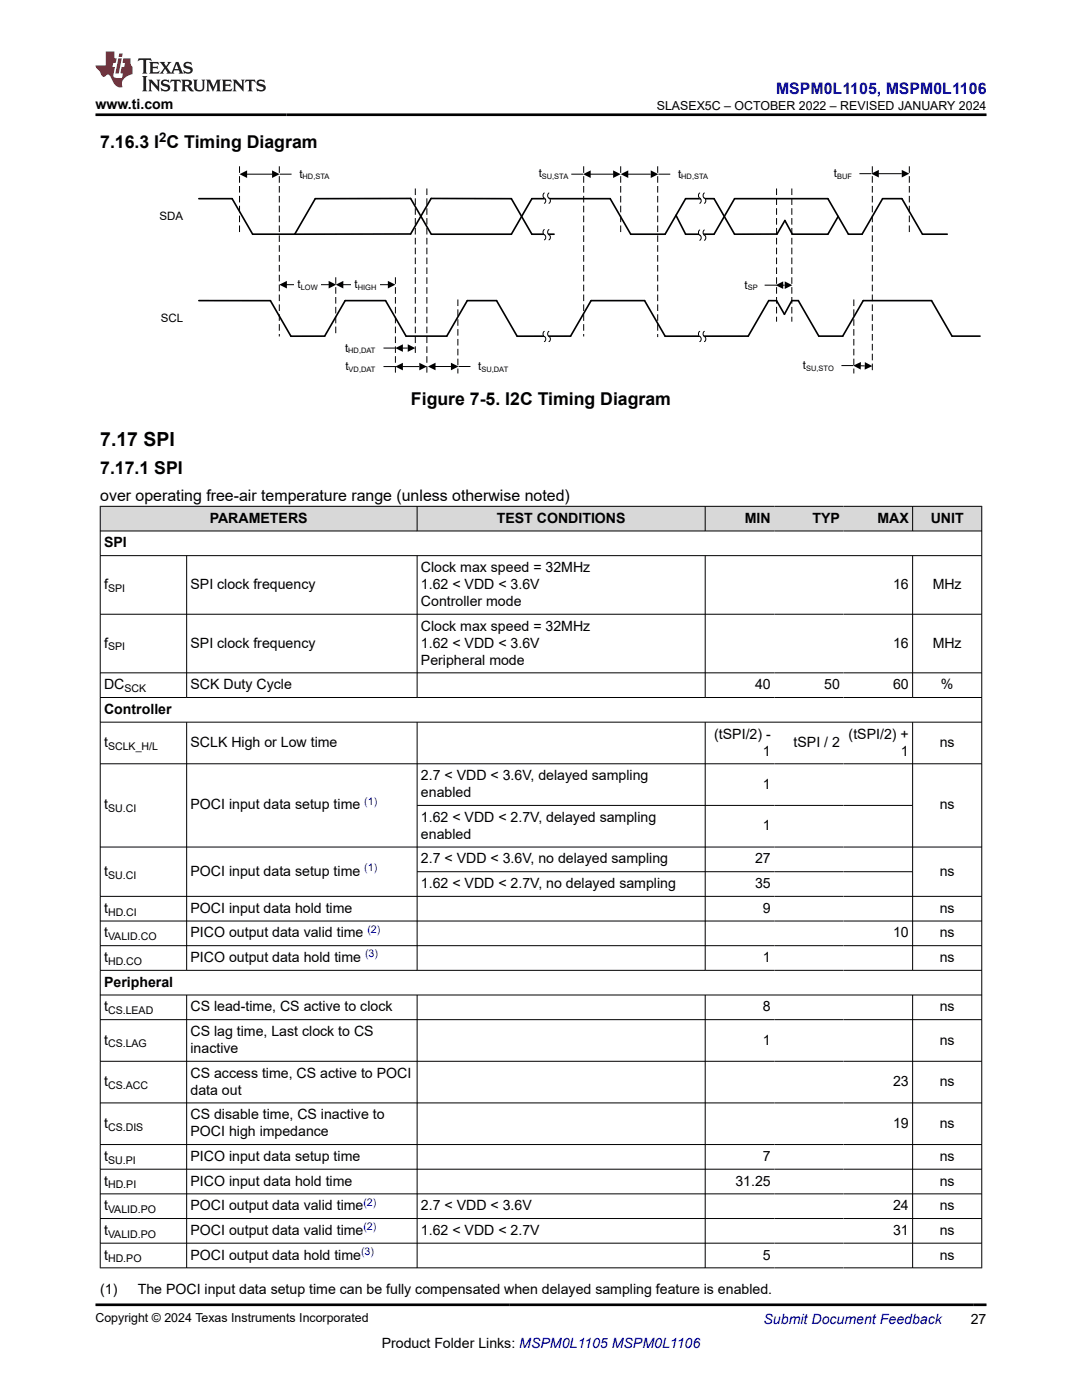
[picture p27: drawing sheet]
<svg xmlns="http://www.w3.org/2000/svg" width="216mm" height="279mm" viewBox="0 0 216 279" stroke-linecap="round" stroke-linejoin="round" font-family="sans-serif">
<defs><g id="words">
<text font-size="3.9" x="20" y="88.9">7.17 SPI</text>
<g font-size="3.5">
<text x="20" y="29.6">7.16.3 I C Timing Diagram</text>
<text x="82" y="80.8">Figure 7-5. I2C Timing Diagram</text>
<text x="20" y="94.7">7.17.1 SPI</text>
</g>
<text font-size="3.2" fill="#00f" x="154.8" y="18.7">MSPM0L1105, MSPM0L1106</text>
<text font-size="3.2" x="20" y="100">over operating free-air temperature range (unless otherwise noted)</text>
<g font-size="2.8">
<text x="19" y="21.8">www.ti.com</text>
<text x="41.8" y="104.3">PARAMETERS</text>
<text x="99.1" y="104.3">TEST CONDITIONS</text>
<text x="148.6" y="104.3">MIN</text>
<text x="162.1" y="104.3">TYP</text>
<text x="175.1" y="104.3">MAX</text>
<text x="185.7" y="104.3">UNIT</text>
<text x="20.8" y="109.2">SPI</text>
<text x="20.8" y="117.6">f</text>
<text x="38" y="117.6">SPI clock frequency</text>
<text x="84" y="114.2">Clock max speed = 32MHz</text>
<text x="84" y="117.6">1.62 &lt; VDD &lt; 3.6V</text>
<text x="178.2" y="117.6">16</text>
<text x="186.1" y="117.6">MHz</text>
<text x="84" y="120.9">Controller mode</text>
<text x="84" y="125.9">Clock max speed = 32MHz</text>
<text x="20.8" y="129.2">f</text>
<text x="38" y="129.2">SPI clock frequency</text>
<text x="84" y="129.2">1.62 &lt; VDD &lt; 3.6V</text>
<text x="178.2" y="129.2">16</text>
<text x="186.1" y="129.2">MHz</text>
<text x="20.8" y="137.6">DC</text>
<text x="38" y="137.6">SCK Duty Cycle</text>
<text x="84" y="132.6">Peripheral mode</text>
<text x="150.7" y="137.6">40</text>
<text x="164.5" y="137.6">50</text>
<text x="178.2" y="137.6">60</text>
<text x="187.7" y="137.6">%</text>
<text x="20.8" y="142.5">Controller</text>
<text x="20.8" y="149.1">t</text>
<text x="38" y="149.1">SCLK High or Low time</text>
<text x="142.5" y="147.4">(tSPI/2) -</text>
<text x="158.3" y="149.1">tSPI / 2</text>
<text x="169.3" y="147.4">(tSPI/2) +</text>
<text x="187.5" y="149.1">ns</text>
<text x="84" y="155.7">2.7 &lt; VDD &lt; 3.6V, delayed sampling</text>
<text x="152.2" y="150.8">1</text>
<text x="179.8" y="150.8">1</text>
<text x="20.8" y="161.6">t</text>
<text x="38" y="161.6">POCI input data setup time</text>
<text x="84" y="159.1">enabled</text>
<text x="152.2" y="157.4">1</text>
<text x="187.5" y="161.6">ns</text>
<text x="84" y="164">1.62 &lt; VDD &lt; 2.7V, delayed sampling</text>
<text x="84" y="167.4">enabled</text>
<text x="152.2" y="165.7">1</text>
<text x="84" y="172.3">2.7 &lt; VDD &lt; 3.6V, no delayed sampling</text>
<text x="150.7" y="172.3">27</text>
<text x="20.8" y="174.8">t</text>
<text x="38" y="174.8">POCI input data setup time</text>
<text x="84" y="177.2">1.62 &lt; VDD &lt; 2.7V, no delayed sampling</text>
<text x="150.7" y="177.2">35</text>
<text x="187.5" y="174.8">ns</text>
<text x="20.8" y="182.2">t</text>
<text x="38" y="182.2">POCI input data hold time</text>
<text x="152.2" y="182.2">9</text>
<text x="187.5" y="182.2">ns</text>
<text x="20.8" y="187.1">t</text>
<text x="38" y="187.1">PICO output data valid time</text>
<text x="178.2" y="187.1">10</text>
<text x="187.5" y="187.1">ns</text>
<text x="20.8" y="192">t</text>
<text x="20.8" y="196.9">Peripheral</text>
<text x="38" y="192">PICO output data hold time</text>
<text x="152.2" y="192">1</text>
<text x="187.5" y="192">ns</text>
<text x="20.8" y="201.8">t</text>
<text x="38" y="201.8">CS lead-time, CS active to clock</text>
<text x="152.2" y="201.8">8</text>
<text x="187.5" y="201.8">ns</text>
<text x="20.8" y="208.5">t</text>
<text x="38" y="206.8">CS lag time, Last clock to CS</text>
<text x="152.2" y="208.5">1</text>
<text x="187.5" y="208.5">ns</text>
<text x="38" y="210.2">inactive</text>
<text x="38" y="215.1">CS access time, CS active to POCI</text>
<text x="20.8" y="216.8">t</text>
<text x="38" y="218.5">data out</text>
<text x="178.2" y="216.8">23</text>
<text x="187.5" y="216.8">ns</text>
<text x="20.8" y="225.1">t</text>
<text x="38" y="223.4">CS disable time, CS inactive to</text>
<text x="38" y="226.8">POCI high impedance</text>
<text x="178.2" y="225.1">19</text>
<text x="187.5" y="225.1">ns</text>
<text x="20.8" y="231.7">t</text>
<text x="38" y="231.7">PICO input data setup time</text>
<text x="152.2" y="231.7">7</text>
<text x="187.5" y="231.7">ns</text>
<text x="20.8" y="236.6">t</text>
<text x="38" y="236.6">PICO input data hold time</text>
<text x="146.7" y="236.6">31.25</text>
<text x="187.5" y="236.6">ns</text>
<text x="20.8" y="241.5">t</text>
<text x="38" y="241.5">POCI output data valid time</text>
<text x="84" y="241.5">2.7 &lt; VDD &lt; 3.6V</text>
<text x="178.2" y="241.5">24</text>
<text x="187.5" y="241.5">ns</text>
<text x="20.8" y="246.5">t</text>
<text x="20.8" y="251.4">t</text>
<text x="38" y="246.5">POCI output data valid time</text>
<text x="38" y="251.4">POCI output data hold time</text>
<text x="84" y="246.5">1.62 &lt; VDD &lt; 2.7V</text>
<text x="152.2" y="251.4">5</text>
<text x="178.2" y="246.5">31</text>
<text x="187.5" y="246.5">ns</text>
<text x="187.5" y="251.4">ns</text>
<text x="20" y="258.2">(1)</text>
<text x="27.5" y="258.2">The POCI input data setup time can be fully compensated when delayed sampling feature is enabled.</text>
<text x="76.2" y="269">Product Folder Links: MSPM0L1105 MSPM0L1106</text>
<text x="193.7" y="264.2">27</text>
</g>
<text font-size="2.8" fill="#00f" x="152.4" y="264.2">Submit Document Feedback</text>
<text font-size="2.6" x="31.8" y="28.4">2</text>
<g font-size="2.5">
<text x="131.1" y="21.9">SLASEX5C – OCTOBER 2022 – REVISED JANUARY 2024</text>
<text x="19" y="263.9">Copyright © 2024 Texas Instruments Incorporated</text>
</g>
<g font-size="2.3">
<text x="59.7" y="35.5">t</text>
<text x="107.5" y="35.4">t</text>
<text x="135.3" y="35.5">t</text>
<text x="166.4" y="35.4">t</text>
<text x="31.9" y="43.9">SDA</text>
<text x="59.4" y="57.5">t</text>
<text x="70.8" y="57.5">t</text>
<text x="148.6" y="57.6">t</text>
<text x="32.1" y="64.2">SCL</text>
<text x="68.9" y="70.2">t</text>
<text x="68.9" y="73.8">t</text>
<text x="95.4" y="73.8">t</text>
<text x="160.2" y="73.7">t</text>
</g>
<g font-size="2.3" fill="#fff">
<text x="58.8" y="57.5">t</text>
<text x="63.4" y="57.5">t</text>
<text x="70.1" y="57.5">t</text>
<text x="75.1" y="57.5">t</text>
</g>
<g font-size="2.1">
<text x="21.6" y="118.1">SPI</text>
<text x="21.6" y="129.8">SPI</text>
<text x="24.8" y="138.1">SCK</text>
<text x="21.6" y="149.7">SCLK_H/L</text>
<text x="21.6" y="162.1">SU.CI</text>
<text x="21.6" y="175.3">SU.CI</text>
<text x="21.6" y="182.7">HD.CI</text>
<text x="21.6" y="187.6">VALID.CO</text>
<text x="21.6" y="192.6">HD.CO</text>
<text x="21.6" y="202.4">CS.LEAD</text>
<text x="21.6" y="209">CS.LAG</text>
<text x="21.6" y="217.3">CS.ACC</text>
<text x="21.6" y="225.6">CS.DIS</text>
<text x="21.6" y="232.3">SU.PI</text>
<text x="21.6" y="237.2">HD.PI</text>
<text x="21.6" y="242.1">VALID.PO</text>
<text x="21.6" y="247">VALID.PO</text>
<text x="21.6" y="251.9">HD.PO</text>
</g>
<g font-size="2.1" fill="#00f">
<text x="72.7" y="160.6">(1)</text>
<text x="72.7" y="173.8">(1)</text>
<text x="72.8" y="191.1">(3)</text>
<text x="73.3" y="186.1">(2)</text>
<text x="72.5" y="240.6">(2)</text>
<text x="72.5" y="245.5">(2)</text>
<text x="72.1" y="250.4">(3)</text>
</g>
<g font-size="1.5">
<text x="60.4" y="35.8">HD,STA</text>
<text x="108.1" y="35.7">SU,STA</text>
<text x="135.9" y="35.8">HD,STA</text>
<text x="167" y="35.7">BUF</text>
<text x="60" y="57.8">LOW</text>
<text x="71.4" y="57.8">HIGH</text>
<text x="149.2" y="57.9">SP</text>
<text x="69.5" y="70.5">HD,DAT</text>
<text x="69.6" y="74.2">VD,DAT</text>
<text x="96.1" y="74.2">SU,DAT</text>
<text x="160.9" y="74">SU,STO</text>
</g>
</g></defs>
<path d="M86 39.6l-4.1 7.1h-31.5l-4.1-7h-6.6M86 39.6l16 .1 4.1 7h4.5M39.7 60h14.3l4 7.1h6.8l4.1-7.1h8l4.1 7.1h8.1l4.1-7.1h5.9l4.1 7.1h10.7l4-7.1h10.7l4.1 7.1h16.6l4.1-7.1h1.6l1.5 2.7 1.5-2.7h1.3l4.1 7.1h4.8l4-7.1h13.7l4.1 7.1h5.6M86 46.7l-4.1-7.1-19 .1-4.1 7M86.1 46.7h15.9M134.9 43l1.9 3.7h5.7l4.1-7h18.6l4.1 7h2.7l4.1-7h3.9l4.1 7h4.9M155 46.7h-8.4l-4.1-7h-5.7l-4.1 7h-6.9l-4-7h-15.7l-4.1 7M167.2 43.2l-2 3.5h-7.1" fill="none" stroke="#000" stroke-width=".33"/>
<path d="M55.7 33.2v34M67 55.3v11.9" fill="none" stroke="#000" stroke-width=".2" stroke-dasharray="1.3 .7" stroke-linecap="butt"/>
<path d="M20.1 41.8h16.5v2.8h-16.5zM27.4 62.2h9.2v2.7h-9.2z" fill="none" stroke="#fff" stroke-width=".25"/>
<path d="M108.3 39l1 .1 .1 .4 .3 .2 .1 .4h-.9l-.1-.4-.3-.2z" fill-rule="evenodd" fill="#fff"/>
<path d="M108.6 39.5h.9" fill="none" stroke="#fff" stroke-width=".2"/>
<path d="M108.6 38.5a.71 .71 0 0 0 .2 1.2v.7l-.2 .2M109.5 38.5a.71 .71 0 0 0 .3 1.2v.7l-.3 .2" fill="none" stroke="#000" stroke-width=".2"/>
<path d="M108.3 46.3l1 .1 .1 .4 .3 .2 .1 .4h-.9l-.1-.4-.3-.2z" fill-rule="evenodd" fill="#fff"/>
<path d="M108.6 46.8h.9" fill="none" stroke="#fff" stroke-width=".2"/>
<path d="M108.6 45.8a.71 .71 0 0 0 .2 1.2v.7l-.2 .2M109.5 45.8a.71 .71 0 0 0 .3 1.2v.7l-.3 .2" fill="none" stroke="#000" stroke-width=".2"/>
<path d="M108.3 66.6l1 .1 .1 .4 .3 .2 .1 .4h-.9l-.1-.4-.3-.2z" fill-rule="evenodd" fill="#fff"/>
<path d="M108.6 67.2h.9" fill="none" stroke="#fff" stroke-width=".2"/>
<path d="M108.6 66.1a.71 .71 0 0 0 .2 1.2v.7l-.2 .2M109.5 66.1a.71 .71 0 0 0 .3 1.2v.7l-.3 .2" fill="none" stroke="#000" stroke-width=".2"/>
<path d="M139.4 39l.9 .1 .1 .4 .4 .2v.4h-.8l-.1-.4-.4-.2z" fill-rule="evenodd" fill="#fff"/>
<path d="M139.6 39.5h.9" fill="none" stroke="#fff" stroke-width=".2"/>
<path d="M139.6 38.5a.71 .71 0 0 0 .2 1.2v.7l-.2 .2M140.5 38.5a.71 .71 0 0 0 .3 1.2v.7l-.3 .2" fill="none" stroke="#000" stroke-width=".2"/>
<path d="M139.4 46.4l.9 .1 .1 .3 .4 .3v.4h-.8l-.1-.4-.4-.2z" fill-rule="evenodd" fill="#fff"/>
<path d="M139.6 46.9h.9" fill="none" stroke="#fff" stroke-width=".2"/>
<path d="M139.6 45.9a.71 .71 0 0 0 .2 1.2v.7l-.2 .2M140.5 45.9a.71 .71 0 0 0 .3 1.2v.7l-.3 .2" fill="none" stroke="#000" stroke-width=".2"/>
<path d="M139.4 66.6l.9 .1 .1 .4 .4 .2v.4h-.8l-.1-.4-.4-.2z" fill-rule="evenodd" fill="#fff"/>
<path d="M139.6 67.2h.9" fill="none" stroke="#fff" stroke-width=".2"/>
<g fill="none" stroke="#000" stroke-width=".2">
<path d="M49.2 34.8h5.1M55.8 34.8h2.4M114 34.8h2.4M117.7 34.8h4.6M125.2 34.8h4.7M131.4 34.8h2.3M171.5 34.7h2.3M175.2 34.7h4.7M68.4 56.8h9M152.6 56.9h2.3M156.2 56.9h.4M76.5 73.2h2.4"/>
<path d="M80.3 73.2h3.4M86.8 73.1h3.2M91.5 73.1h2.4M139.6 66.1a.71 .71 0 0 0 .2 1.2v.7l-.2 .2M140.5 66.1a.71 .71 0 0 0 .3 1.2v.7l-.3 .2M167.9 73h2.4M171.6 73h1"/>
</g>
<path d="M47.8 33.2v13.2M82.9 37.6v33.2M116.5 33.2v34M123.9 33.2v13.3M131.2 33.2v34.1M155 37.6v26.6M158 37.6v26.6M174.1 33.2v41.3M181.4 33.2v13.3M78.9 55.3v19.2M91.4 59.8v14.7M170.4 59.8v14.7" fill="none" stroke="#000" stroke-width=".2" stroke-dasharray="1.3 .7" stroke-linecap="butt"/>
<g fill="#000">
<path d="M47.8 34.8l1.5-.8v1.5zM54.3 34l1.5 .8-1.5 .7zM116.4 34.8l1.5-.8v1.5zM122.3 34l1.6 .8-1.6 .7zM123.9 34.8l1.5-.8v1.5zM129.9 34l1.5 .8-1.5 .7zM173.8 34.7l1.6-.8v1.5zM179.9 33.9l1.5 .8-1.5 .7zM67 56.8l1.5-.7v1.5zM77.4 56.1l1.5 .7-1.5 .8zM154.8 56.9l1.5-.7v1.5zM156.6 56.2l1.5 .7-1.5 .8z"/>
<path d="M78.9 73.2l1.5-.8v1.5zM83.7 72.4l1.5 .8-1.5 .7zM85.4 73.1l1.5-.7v1.5zM90 72.4l1.5 .7-1.5 .8zM170.3 73l1.5-.8-.1 1.6zM172.6 72.3l1.5 .8-1.6 .7z"/>
</g>
<path d="M59.7 33.4h10v2.7h-10zM99.7 33.3h13.8v2.7h-13.8zM135.3 33.4h10v2.7h-10zM156.2 33.3h13.8v2.7h-13.8zM137.4 55.5h13.8v2.8h-13.8zM61.3 71.8h13.7v2.7h-13.7zM95.4 71.8h10v2.7h-10zM152.6 71.6h13.8v2.7h-13.8z" fill="none" stroke="#fff" stroke-width=".25"/>
<path d="M70.1 55.4h5.7v2.9h-5.7z" fill-rule="evenodd" fill="#fff"/>
<path d="M57.1 56.8h8.5" fill="none" stroke="#000" stroke-width=".2"/>
<path d="M55.7 56.8l1.5-.7v1.5zM65.6 56.1l1.5 .7-1.5 .8z" fill="#000"/>
<path d="M58.8 55.4h5.3v2.9h-5.3z" fill-rule="evenodd" fill="#fff"/>
<path d="M85.2 37.6v36.9" fill="none" stroke="#000" stroke-width=".2" stroke-dasharray="1.3 .7" stroke-linecap="butt"/>
<path d="M76.5 69.5h2.4M80.3 69.5h1.1" fill="none" stroke="#000" stroke-width=".2"/>
<path d="M78.9 69.5l1.5-.8v1.5zM81.4 68.7l1.5 .8-1.5 .7z" fill="#000"/>
<path d="M61.3 68.1h13.7v2.7h-13.7z" fill="none" stroke="#fff" stroke-width=".25"/>
<path d="M155 46.7l1.6-2.7 1.5 2.7" fill="none" stroke="#000" stroke-width=".33"/>
<g fill="#d8d8d8">
<path d="M20 101h175.9v5h-175.9z" fill-rule="evenodd"/>
<path d="M20.1 101.1h63.1v4.8h-63.1z" fill-rule="evenodd"/>
<path d="M83.3 101.1h57.4v4.8h-57.4z" fill-rule="evenodd"/>
<path d="M140.8 101.1h13.7v4.8h-13.7z" fill-rule="evenodd"/>
<path d="M154.5 101.1h13.8v4.8h-13.8z" fill-rule="evenodd"/>
<path d="M168.3 101.1h13.7v4.8h-13.7z" fill-rule="evenodd"/>
<path d="M182.2 101.1h13.6v4.8h-13.6z" fill-rule="evenodd"/>
</g>
<g fill="none" stroke="#000" stroke-width=".2">
<path d="M19.9 101h176.1M19.9 106h176.1M19.9 110.9h176.1M20 101v152.1M37.2 110.9v28.4M83.2 101v5M83.2 110.9v28.4M140.7 101v5M140.7 110.9v28.4M182.1 101v5M182.1 110.9v28.4M195.9 101v152.1"/>
<path d="M19.9 122.6h176.1M19.9 134.3h176.1M19.9 139.2h176.1M19.9 144.1h176.1M19.9 152.4h176.1M37.2 144.1v49.6M83.2 144.1v49.6M140.7 144.1v49.6M182.1 144.1v49.6M19.9 169h176.1M19.9 178.9h176.1M83.2 160.7h99"/>
<path d="M83.2 174h99M19.9 183.8h176.1M19.9 188.7h176.1M19.9 193.7h176.1M19.9 198.6h176.1M37.2 198.6v54.5M83.2 198.6v54.5M140.7 198.6v54.5M182.1 198.6v54.5M19.9 203.5h176.1M19.9 211.8h176.1M19.9 220.1h176.1"/>
<path d="M19.9 228.4h176.1M19.9 233.3h176.1M19.9 238.3h176.1M19.9 243.2h176.1M19.9 248.1h176.1M19.9 253h176.1"/>
</g>
<path d="M27.7 11.6l-.2 .6 .5-.2h.6v.1v2.2l-.2 .4h1l-.2-.4v-2.2v-.1h.5l.5 .2-.1-.6zM29.8 12.4l.2 .3v1.6l-.2 .4h1.9l.1-.6a1.08 1.08 0 0 1-1.3 .2v-.7h.6l.4 .2v-.7l-.4 .2h-.6v-.5l.2-.2a1 1 0 0 1 1 .3l-.1-.5zM31.8 12.4l1 1.1-1 1.2h.9l-.2-.2 .4-.8 .5 .8-.2 .2h1.6l-.2-.2 .1-.5h1l.1 .5-.1 .2h.9l-.2-.4-.8-1.9h-.5l-1 2.1-.8-1.1 .9-1h-.8l.2 .2-.5 .6-.3-.6 .1-.2zM35.2 12.8l.4 1h-.8zM36.8 12.5a.65 .65 0 0 0-.2 .7 .65 .65 0 0 0 .6 .5l.7 .1 .1 .3a.79 .79 0 0 1-.7 .4 .79 .79 0 0 1-.7-.5l.1 .7 .2-.1a.93 .93 0 0 0 1.1 0 .93 .93 0 0 0 .4-.9 1.46 1.46 0 0 0-1.2-.6l-.1-.3a1.09 1.09 0 0 1 1.2 .2l-.2-.6-.1 .1-.6-.2zM28.4 15.2l.2 .4v2.2l-.2 .4h1l-.2-.4v-2.2l.2-.4zM29.6 15.9l.2 .4v1.5l-.2 .4h.8l-.3-.4v-1.3l1.7 1.8v-2l.2-.4h-.8l.2 .2 .1 1.1-1.2-1.3zM32.3 16a.65 .65 0 0 0-.2 .8 .65 .65 0 0 0 .7 .4l.6 .2 .1 .2a.79 .79 0 0 1-.7 .4 .79 .79 0 0 1-.7-.5l.1 .7 .2-.1a.93 .93 0 0 0 1.1 .1 .93 .93 0 0 0 .4-1 1.46 1.46 0 0 0-1.2-.5l-.1-.4a1.09 1.09 0 0 1 1.2 .2l-.2-.6-.1 .1-.6-.1zM34.1 15.9l-.1 .6a.63 .63 0 0 1 .7-.3l.1 1.6-.3 .4h1l-.2-.4v-1.6a.66 .66 0 0 1 .8 .3l-.1-.6zM36.2 15.9l.2 .4v1.5l-.2 .4h.9l-.2-.2v-.7h.5l.1 .2a.79 .79 0 0 0 1.2 .6l-1-.9a.61 .61 0 0 0 .6-.6 .61 .61 0 0 0-.5-.7zM36.9 16.2h.2a.47 .47 0 0 1 .5 .1 .47 .47 0 0 1 .1 .5l-.2 .1-.6 .1zM38.5 15.9l.2 .2a2.27 2.27 0 0 0 .4 2 1.04 1.04 0 0 0 1.7-.7v-1.3l.2-.2h-.8l.2 .4v1.1a.6 .6 0 0 1-.6 .6 .6 .6 0 0 1-.6-.6v-1.1l.3-.4zM41.1 15.9l.2 .4v1.5l-.2 .4h.7l-.2-.4v-1.4l.9 1.9 .8-1.9v1.4l-.2 .4h1l-.3-.4v-1.5l.3-.4h-.8l-.7 1.5-.7-1.5zM44.3 15.9l.2 .4v1.5l-.2 .4h1.9l.1-.6a1.09 1.09 0 0 1-1.3 .2v-.7h.6l.4 .2v-.6l-.4 .2h-.6v-.6l.2-.1a1.01 1.01 0 0 1 1 .3l-.1-.6zM46.4 15.9l.3 .4v1.5l-.3 .4h.8l-.2-.4v-1.3l1.6 1.8v-2l.2-.4h-.7l.2 .2v1.1l-1.2-1.3zM49 15.9l-.1 .6a.63 .63 0 0 1 .8-.3v1.6l-.3 .4h1l-.2-.4v-1.6a.66 .66 0 0 1 .8 .3l-.1-.6zM51.4 16a.65 .65 0 0 0-.2 .8 .65 .65 0 0 0 .6 .4l.6 .2 .2 .2a.79 .79 0 0 1-.8 .4 .79 .79 0 0 1-.6-.5l.1 .7 .2-.1a.93 .93 0 0 0 1 .1 .93 .93 0 0 0 .5-1 1.46 1.46 0 0 0-1.3-.5l-.1-.4a1.09 1.09 0 0 1 1.3 .2l-.2-.6-.2 .1-.5-.1z" fill="#231f20"/>
<path d="M21.1 10.3v2.7h-2.1l.1 .4 .9 1a.95 .95 0 0 0 .9 .9 .59 .59 0 0 1 .6-.4 .59 .59 0 0 1 .5 .3l.4 .8a1.59 1.59 0 0 0 2.1 1.4 1.61 1.61 0 0 1 1-2.3l1-.3-.1-1.5a1.59 1.59 0 0 1-.4-1.7h-1.4l-.2 .9h.5l-.1 .9h-.5l-.2 .9v.3l.4 .1-.2 .9h-.6a.73 .73 0 0 1-1.1-.7l.3-1.5h-.5l.2-.9h.5l.2-.9h-.5v-1.3zM23.6 11.6l-.6 3.1h.7l.6-3.1zM23.8 10.7l-.1 .6h.7l.1-.6z" fill="#ed1c24"/>
<path d="M19 22.9h177.8M19 260.4h177.8" fill="none" stroke="#000" stroke-width=".53"/>
<use href="#words"/>
</svg>
